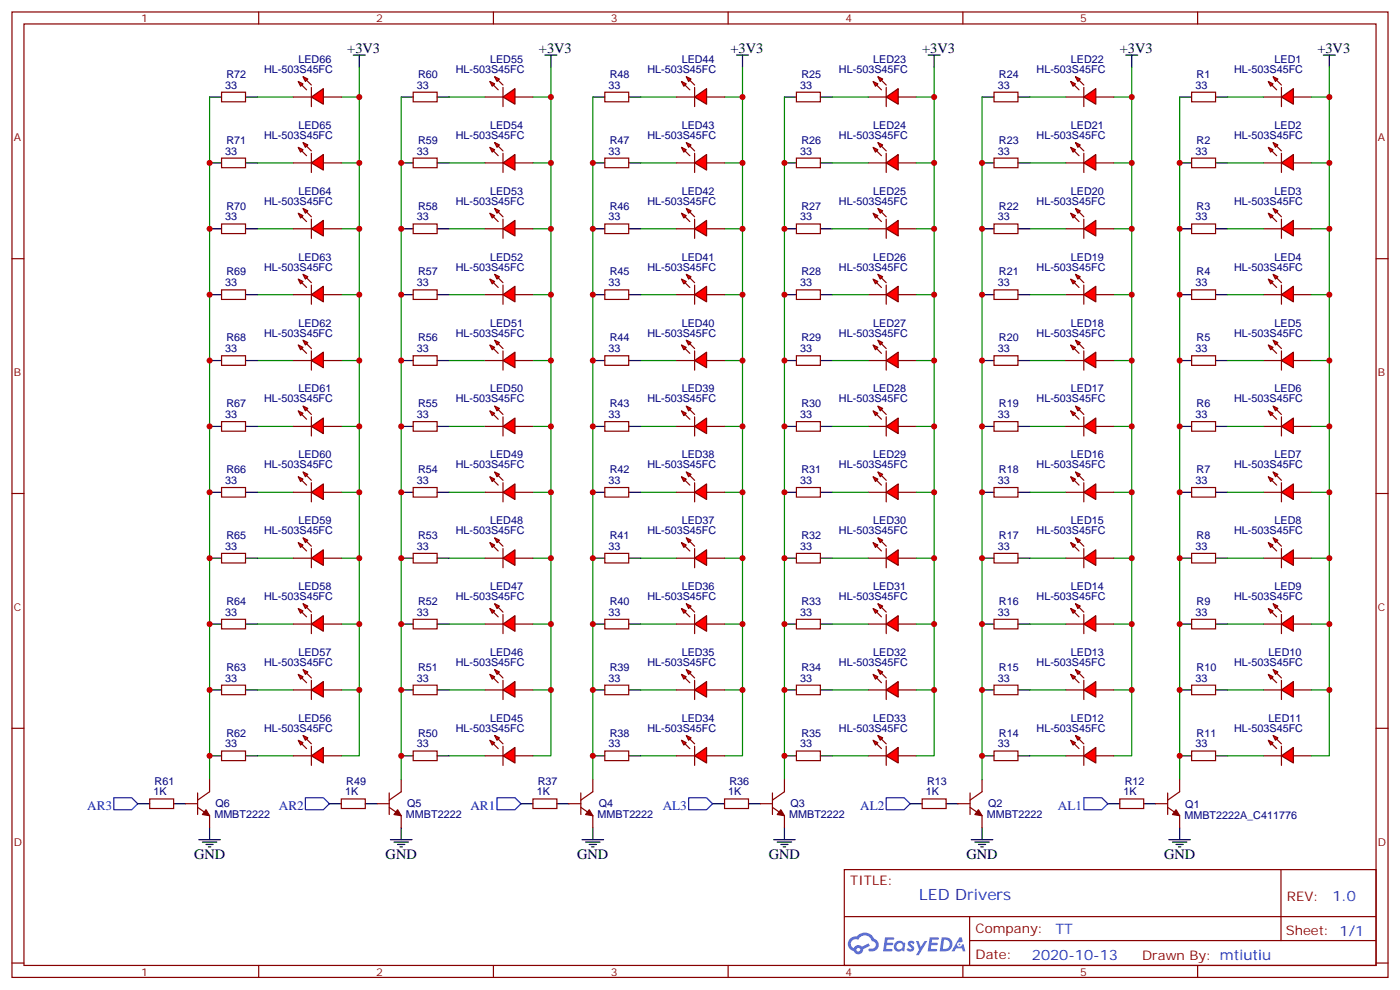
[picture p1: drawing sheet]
<svg xmlns="http://www.w3.org/2000/svg" width="412mm" height="292mm" viewBox="0 0 412 292" stroke-linecap="round" stroke-linejoin="round" font-family="sans-serif">
<defs><g id="words">
<text font-size="4.6" fill="#00f" x="270.8" y="265.1">LED Drivers</text>
<g font-size="4.2">
<text x="102.3" y="15.5">+3V3</text>
<text x="158.7" y="15.5">+3V3</text>
<text x="215.2" y="15.5">+3V3</text>
<text x="271.6" y="15.5">+3V3</text>
<text x="329.8" y="15.5">+3V3</text>
<text x="388.1" y="15.5">+3V3</text>
<text x="57.1" y="252.9">GND</text>
<text x="113.6" y="252.9">GND</text>
<text x="170" y="252.9">GND</text>
<text x="226.5" y="252.9">GND</text>
<text x="284.7" y="252.9">GND</text>
<text x="342.9" y="252.9">GND</text>
</g>
<g font-size="4.2" fill="#00f">
<text x="392.5" y="265.4">1.0</text>
<text x="310.9" y="274.9">TT</text>
<text x="304" y="282.7">2020-10-13</text>
</g>
<g font-size="3.9" fill="#00f">
<text x="25.7" y="238.5">AR3</text>
<text x="82.1" y="238.5">AR2</text>
<text x="138.6" y="238.5">AR1</text>
<text x="195.2" y="238.5">AL3</text>
<text x="253.4" y="238.5">AL2</text>
<text x="311.6" y="238.5">AL1</text>
</g>
<g font-size="3.9" fill="#800">
<text x="250.5" y="260.7">TITLE:</text>
<text x="379.1" y="265.4">REV:</text>
<text x="287.4" y="274.9">Company:</text>
<text x="378.7" y="275.5">Sheet: 1/1</text>
<text x="287.4" y="282.6">Date:</text>
<text x="336.4" y="282.7">Drawn By: mtiutiu</text>
</g>
<g font-size="3.2" fill="#800">
<text x="41.6" y="6.5">1</text>
<text x="110.8" y="6.5">2</text>
<text x="179.9" y="6.5">3</text>
<text x="249.1" y="6.5">4</text>
<text x="318.2" y="6.5">5</text>
<text x="4.1" y="41.6">A</text>
<text x="405.9" y="41.6">A</text>
<text x="4.1" y="110.8">B</text>
<text x="405.9" y="110.8">B</text>
<text x="4.1" y="179.9">C</text>
<text x="405.9" y="179.9">C</text>
<text x="4.1" y="249.1">D</text>
<text x="405.9" y="249.1">D</text>
<text x="41.6" y="287.3">1</text>
<text x="110.8" y="287.3">2</text>
<text x="179.9" y="287.3">3</text>
<text x="249.1" y="287.3">4</text>
<text x="318.2" y="287.3">5</text>
</g>
<g font-size="3.2" fill="#000080">
<text x="66.7" y="22.9">R72</text>
<text x="77.8" y="21.5">HL-503S45FC</text>
<text x="87.9" y="18.6">LED66</text>
<text x="123.2" y="22.9">R60</text>
<text x="134.3" y="21.5">HL-503S45FC</text>
<text x="144.4" y="18.6">LED55</text>
<text x="179.6" y="22.9">R48</text>
<text x="190.7" y="21.5">HL-503S45FC</text>
<text x="200.8" y="18.6">LED44</text>
<text x="236.1" y="22.9">R25</text>
<text x="247.1" y="21.5">HL-503S45FC</text>
<text x="257.3" y="18.6">LED23</text>
<text x="294.3" y="22.9">R24</text>
<text x="305.4" y="21.5">HL-503S45FC</text>
<text x="315.5" y="18.6">LED22</text>
<text x="352.5" y="22.9">R1</text>
<text x="363.6" y="21.5">HL-503S45FC</text>
<text x="375.4" y="18.6">LED1</text>
<text x="66.4" y="26.1">33</text>
<text x="122.8" y="26.1">33</text>
<text x="179.3" y="26.1">33</text>
<text x="235.7" y="26.1">33</text>
<text x="293.9" y="26.1">33</text>
<text x="352.1" y="26.1">33</text>
<text x="77.8" y="40.9">HL-503S45FC</text>
<text x="87.9" y="38">LED65</text>
<text x="134.3" y="40.9">HL-503S45FC</text>
<text x="144.4" y="38">LED54</text>
<text x="190.7" y="40.9">HL-503S45FC</text>
<text x="200.8" y="38">LED43</text>
<text x="247.1" y="40.9">HL-503S45FC</text>
<text x="257.3" y="38">LED24</text>
<text x="305.4" y="40.9">HL-503S45FC</text>
<text x="315.5" y="38">LED21</text>
<text x="363.6" y="40.9">HL-503S45FC</text>
<text x="375.4" y="38">LED2</text>
<text x="66.4" y="45.5">33</text>
<text x="66.7" y="42.3">R71</text>
<text x="122.8" y="45.5">33</text>
<text x="123.2" y="42.3">R59</text>
<text x="179.3" y="45.5">33</text>
<text x="179.6" y="42.3">R47</text>
<text x="235.7" y="45.5">33</text>
<text x="236.1" y="42.3">R26</text>
<text x="293.9" y="45.5">33</text>
<text x="294.3" y="42.3">R23</text>
<text x="352.1" y="45.5">33</text>
<text x="352.5" y="42.3">R2</text>
<text x="87.9" y="57.4">LED64</text>
<text x="144.4" y="57.4">LED53</text>
<text x="200.8" y="57.4">LED42</text>
<text x="257.3" y="57.4">LED25</text>
<text x="315.5" y="57.4">LED20</text>
<text x="375.4" y="57.4">LED3</text>
<text x="66.4" y="64.9">33</text>
<text x="66.7" y="61.7">R70</text>
<text x="77.8" y="60.3">HL-503S45FC</text>
<text x="122.8" y="64.9">33</text>
<text x="123.2" y="61.7">R58</text>
<text x="134.3" y="60.3">HL-503S45FC</text>
<text x="179.3" y="64.9">33</text>
<text x="179.6" y="61.7">R46</text>
<text x="190.7" y="60.3">HL-503S45FC</text>
<text x="235.7" y="64.9">33</text>
<text x="236.1" y="61.7">R27</text>
<text x="247.1" y="60.3">HL-503S45FC</text>
<text x="293.9" y="64.9">33</text>
<text x="294.3" y="61.7">R22</text>
<text x="305.4" y="60.3">HL-503S45FC</text>
<text x="352.1" y="64.9">33</text>
<text x="352.5" y="61.7">R3</text>
<text x="363.6" y="60.3">HL-503S45FC</text>
<text x="87.9" y="76.8">LED63</text>
<text x="144.4" y="76.8">LED52</text>
<text x="200.8" y="76.8">LED41</text>
<text x="257.3" y="76.8">LED26</text>
<text x="315.5" y="76.8">LED19</text>
<text x="375.4" y="76.8">LED4</text>
<text x="66.7" y="81.1">R69</text>
<text x="77.8" y="79.7">HL-503S45FC</text>
<text x="123.2" y="81.1">R57</text>
<text x="134.3" y="79.7">HL-503S45FC</text>
<text x="179.6" y="81.1">R45</text>
<text x="190.7" y="79.7">HL-503S45FC</text>
<text x="236.1" y="81.1">R28</text>
<text x="247.1" y="79.7">HL-503S45FC</text>
<text x="294.3" y="81.1">R21</text>
<text x="305.4" y="79.7">HL-503S45FC</text>
<text x="352.5" y="81.1">R4</text>
<text x="363.6" y="79.7">HL-503S45FC</text>
<text x="66.4" y="84.3">33</text>
<text x="122.8" y="84.3">33</text>
<text x="179.3" y="84.3">33</text>
<text x="235.7" y="84.3">33</text>
<text x="293.9" y="84.3">33</text>
<text x="352.1" y="84.3">33</text>
<text x="66.7" y="100.5">R68</text>
<text x="77.8" y="99.1">HL-503S45FC</text>
<text x="87.9" y="96.2">LED62</text>
<text x="123.2" y="100.5">R56</text>
<text x="134.3" y="99.1">HL-503S45FC</text>
<text x="144.4" y="96.2">LED51</text>
<text x="179.6" y="100.5">R44</text>
<text x="190.7" y="99.1">HL-503S45FC</text>
<text x="200.8" y="96.2">LED40</text>
<text x="236.1" y="100.5">R29</text>
<text x="247.1" y="99.1">HL-503S45FC</text>
<text x="257.3" y="96.2">LED27</text>
<text x="294.3" y="100.5">R20</text>
<text x="305.4" y="99.1">HL-503S45FC</text>
<text x="315.5" y="96.2">LED18</text>
<text x="352.5" y="100.5">R5</text>
<text x="363.6" y="99.1">HL-503S45FC</text>
<text x="375.4" y="96.2">LED5</text>
<text x="66.4" y="103.7">33</text>
<text x="122.8" y="103.7">33</text>
<text x="179.3" y="103.7">33</text>
<text x="235.7" y="103.7">33</text>
<text x="293.9" y="103.7">33</text>
<text x="352.1" y="103.7">33</text>
<text x="66.7" y="119.9">R67</text>
<text x="77.8" y="118.5">HL-503S45FC</text>
<text x="87.9" y="115.6">LED61</text>
<text x="123.2" y="119.9">R55</text>
<text x="134.3" y="118.5">HL-503S45FC</text>
<text x="144.4" y="115.6">LED50</text>
<text x="179.6" y="119.9">R43</text>
<text x="190.7" y="118.5">HL-503S45FC</text>
<text x="200.8" y="115.6">LED39</text>
<text x="236.1" y="119.9">R30</text>
<text x="247.1" y="118.5">HL-503S45FC</text>
<text x="257.3" y="115.6">LED28</text>
<text x="294.3" y="119.9">R19</text>
<text x="305.4" y="118.5">HL-503S45FC</text>
<text x="315.5" y="115.6">LED17</text>
<text x="352.5" y="119.9">R6</text>
<text x="363.6" y="118.5">HL-503S45FC</text>
<text x="375.4" y="115.6">LED6</text>
<text x="66.4" y="123.1">33</text>
<text x="122.8" y="123.1">33</text>
<text x="179.3" y="123.1">33</text>
<text x="235.7" y="123.1">33</text>
<text x="293.9" y="123.1">33</text>
<text x="352.1" y="123.1">33</text>
<text x="77.8" y="137.9">HL-503S45FC</text>
<text x="87.9" y="135">LED60</text>
<text x="134.3" y="137.9">HL-503S45FC</text>
<text x="144.4" y="135">LED49</text>
<text x="190.7" y="137.9">HL-503S45FC</text>
<text x="200.8" y="135">LED38</text>
<text x="247.1" y="137.9">HL-503S45FC</text>
<text x="257.3" y="135">LED29</text>
<text x="305.4" y="137.9">HL-503S45FC</text>
<text x="315.5" y="135">LED16</text>
<text x="363.6" y="137.9">HL-503S45FC</text>
<text x="375.4" y="135">LED7</text>
<text x="66.4" y="142.5">33</text>
<text x="66.7" y="139.3">R66</text>
<text x="122.8" y="142.5">33</text>
<text x="123.2" y="139.3">R54</text>
<text x="179.3" y="142.5">33</text>
<text x="179.6" y="139.3">R42</text>
<text x="235.7" y="142.5">33</text>
<text x="236.1" y="139.3">R31</text>
<text x="293.9" y="142.5">33</text>
<text x="294.3" y="139.3">R18</text>
<text x="352.1" y="142.5">33</text>
<text x="352.5" y="139.3">R7</text>
<text x="87.9" y="154.4">LED59</text>
<text x="144.4" y="154.4">LED48</text>
<text x="200.8" y="154.4">LED37</text>
<text x="257.3" y="154.4">LED30</text>
<text x="315.5" y="154.4">LED15</text>
<text x="375.4" y="154.4">LED8</text>
<text x="66.4" y="161.9">33</text>
<text x="66.7" y="158.8">R65</text>
<text x="77.8" y="157.3">HL-503S45FC</text>
<text x="122.8" y="161.9">33</text>
<text x="123.2" y="158.8">R53</text>
<text x="134.3" y="157.3">HL-503S45FC</text>
<text x="179.3" y="161.9">33</text>
<text x="179.6" y="158.8">R41</text>
<text x="190.7" y="157.3">HL-503S45FC</text>
<text x="235.7" y="161.9">33</text>
<text x="236.1" y="158.8">R32</text>
<text x="247.1" y="157.3">HL-503S45FC</text>
<text x="293.9" y="161.9">33</text>
<text x="294.3" y="158.8">R17</text>
<text x="305.4" y="157.3">HL-503S45FC</text>
<text x="352.1" y="161.9">33</text>
<text x="352.5" y="158.8">R8</text>
<text x="363.6" y="157.3">HL-503S45FC</text>
<text x="87.9" y="173.8">LED58</text>
<text x="144.4" y="173.8">LED47</text>
<text x="200.8" y="173.8">LED36</text>
<text x="257.3" y="173.8">LED31</text>
<text x="315.5" y="173.8">LED14</text>
<text x="375.4" y="173.8">LED9</text>
<text x="66.7" y="178.2">R64</text>
<text x="77.8" y="176.7">HL-503S45FC</text>
<text x="123.2" y="178.2">R52</text>
<text x="134.3" y="176.7">HL-503S45FC</text>
<text x="179.6" y="178.2">R40</text>
<text x="190.7" y="176.7">HL-503S45FC</text>
<text x="236.1" y="178.2">R33</text>
<text x="247.1" y="176.7">HL-503S45FC</text>
<text x="294.3" y="178.2">R16</text>
<text x="305.4" y="176.7">HL-503S45FC</text>
<text x="352.5" y="178.2">R9</text>
<text x="363.6" y="176.7">HL-503S45FC</text>
<text x="66.4" y="181.3">33</text>
<text x="122.8" y="181.3">33</text>
<text x="179.3" y="181.3">33</text>
<text x="235.7" y="181.3">33</text>
<text x="293.9" y="181.3">33</text>
<text x="352.1" y="181.3">33</text>
<text x="66.7" y="197.6">R63</text>
<text x="77.8" y="196.1">HL-503S45FC</text>
<text x="87.9" y="193.2">LED57</text>
<text x="123.2" y="197.6">R51</text>
<text x="134.3" y="196.1">HL-503S45FC</text>
<text x="144.4" y="193.2">LED46</text>
<text x="179.6" y="197.6">R39</text>
<text x="190.7" y="196.1">HL-503S45FC</text>
<text x="200.8" y="193.2">LED35</text>
<text x="236.1" y="197.6">R34</text>
<text x="247.1" y="196.1">HL-503S45FC</text>
<text x="257.3" y="193.2">LED32</text>
<text x="294.3" y="197.6">R15</text>
<text x="305.4" y="196.1">HL-503S45FC</text>
<text x="315.5" y="193.2">LED13</text>
<text x="352.5" y="197.6">R10</text>
<text x="363.6" y="196.1">HL-503S45FC</text>
<text x="373.7" y="193.2">LED10</text>
<text x="66.4" y="200.7">33</text>
<text x="122.8" y="200.7">33</text>
<text x="179.3" y="200.7">33</text>
<text x="235.7" y="200.7">33</text>
<text x="293.9" y="200.7">33</text>
<text x="352.1" y="200.7">33</text>
<text x="77.8" y="215.5">HL-503S45FC</text>
<text x="87.9" y="212.6">LED56</text>
<text x="134.3" y="215.5">HL-503S45FC</text>
<text x="144.4" y="212.6">LED45</text>
<text x="190.7" y="215.5">HL-503S45FC</text>
<text x="200.8" y="212.6">LED34</text>
<text x="247.1" y="215.5">HL-503S45FC</text>
<text x="257.3" y="212.6">LED33</text>
<text x="305.4" y="215.5">HL-503S45FC</text>
<text x="315.5" y="212.6">LED12</text>
<text x="363.6" y="215.5">HL-503S45FC</text>
<text x="373.7" y="212.6">LED11</text>
<text x="66.4" y="220.1">33</text>
<text x="66.7" y="217">R62</text>
<text x="122.8" y="220.1">33</text>
<text x="123.2" y="217">R50</text>
<text x="179.3" y="220.1">33</text>
<text x="179.6" y="217">R38</text>
<text x="235.7" y="220.1">33</text>
<text x="236.1" y="217">R35</text>
<text x="293.9" y="220.1">33</text>
<text x="294.3" y="217">R14</text>
<text x="352.1" y="220.1">33</text>
<text x="352.5" y="217">R11</text>
<text x="45.6" y="231.1">R61</text>
<text x="102" y="231.1">R49</text>
<text x="158.4" y="231.1">R37</text>
<text x="214.9" y="231.1">R36</text>
<text x="273.1" y="231.1">R13</text>
<text x="331.3" y="231.1">R12</text>
<text x="45.2" y="234.2">1K</text>
<text x="63.5" y="237.8">Q6</text>
<text x="101.6" y="234.2">1K</text>
<text x="119.9" y="237.8">Q5</text>
<text x="158.1" y="234.2">1K</text>
<text x="176.4" y="237.8">Q4</text>
<text x="214.5" y="234.2">1K</text>
<text x="232.8" y="237.8">Q3</text>
<text x="272.7" y="234.2">1K</text>
<text x="291" y="237.8">Q2</text>
<text x="331" y="234.2">1K</text>
<text x="349.2" y="237.9">Q1</text>
<text x="63.1" y="240.9">MMBT2222</text>
<text x="119.6" y="240.9">MMBT2222</text>
<text x="176" y="240.9">MMBT2222</text>
<text x="232.5" y="240.9">MMBT2222</text>
<text x="290.7" y="240.9">MMBT2222</text>
<text x="348.9" y="241.1">MMBT2222A_C411776</text>
</g>
</g></defs>
<g fill="none" stroke="#870000" stroke-width=".35">
<path d="M3.5 3.5h405.4v284.4h-405.4zM7.1 7.1h398.2v277.2h-398.2zM76.2 3.5v3.6M145.3 3.5v3.6M214.5 3.5v3.6M283.6 3.5v3.6M352.8 3.5v3.6M3.5 76.2h3.6M405.3 76.2h3.6M3.5 145.3h3.6M405.3 145.3h3.6M3.5 214.5h3.6"/>
<path d="M405.3 214.5h3.6M248.7 256.1h156.6v28.2h-156.6zM377.3 256.1v20.9M248.7 270h156.5M285.6 277h119.6M285.6 270v14.1M3.5 283.6h3.6M76.2 284.3v3.6M145.3 284.3v3.6M214.5 284.3v3.6M283.6 284.3v3.6M352.8 284.3v3.6"/>
<path d="M405.3 283.6h3.6"/>
</g>
<g fill="#5487ff">
<path d="M267.7 277.3a1.22 1.22 0 0 1 1.7 .3l-.4 .5a.47 .47 0 0 0-.3-.4 .47 .47 0 0 0-.5 .2l.1 .3a1.14 1.14 0 0 1 .8 1.7 1.14 1.14 0 0 1-1.9 0l-.2-.2 .5-.5 .7 .4a.29 .29 0 0 0 .3-.3 .29 .29 0 0 0-.2-.3 1.04 1.04 0 0 1-.6-1.7z"/>
<path d="M260.7 276h2.4l.3 .2-.2 .5-1.8 .1-.1 .8h1.5l.3 .4-.3 .4h-1.6l-.2 1.1h1.7l.2 .3-.2 .3-2.6 .1z"/>
<path d="M273.8 276h2.4l.3 .2-.1 .5-1.8 .1-.2 .8h1.6l.3 .4-.4 .4h-1.6l-.1 1.1h1.7l.2 .3-.2 .3-2.6 .1z"/>
<path d="M282.6 276.1h.7l.3 1.2-.6 .3a.69 .69 0 0 0-1 .3 .69 .69 0 0 0 .4 1 .69 .69 0 0 0 .9-.7l.5-.2 .6 2.2h-.8l-.2-.9h-1.8l-.5 .9h-.8z"/>
<path d="M269.8 277.1h.8l.6 1.8 1.1-1.8h.9l-2.6 4.2h-.8l.9-1.5z"/>
<path d="M277.4 276.1l-.6 4.1h1.3a2.11 2.11 0 0 0 2.5-2.1 2.11 2.11 0 0 0-2.5-2zM278.1 276.8a1.39 1.39 0 0 1 1.7 1.4 1.39 1.39 0 0 1-1.8 1.3h-.3z"/>
<path d="M263.7 277.7a1.54 1.54 0 0 0-.1 2.1 1.54 1.54 0 0 0 2.2 .2l.6 .2 .3-2.3-.2-.2-.4-.1a1.49 1.49 0 0 0-2.4 .1zM264 278.7a.94 .94 0 0 1 1.8 0 .94 .94 0 0 1-1.8 0z"/>
<path d="M250.4 276.4a2.18 2.18 0 0 0 1.1 3.7 1.44 1.44 0 0 0 1.6 1 1.44 1.44 0 0 0 1.2-1.5l2-1-.5-.8-1.9 1a1.47 1.47 0 0 0-2.4 .4 1.39 1.39 0 0 1-.7-1.9 1.39 1.39 0 0 1 2-.5 2.12 2.12 0 0 1 2.2-1.3 2.12 2.12 0 0 1 1.9 1.7 1.14 1.14 0 0 1 1.1 1.4 1.14 1.14 0 0 1-1.7 .8 .43 .43 0 0 0-.5 .3 .43 .43 0 0 0 .4 .5 1.98 1.98 0 0 0 2.5-1.2 1.98 1.98 0 0 0-1.2-2.5 3.1 3.1 0 0 0-5.3-.7l-.9 .1zM252.3 279.7a.55 .55 0 0 1 1.1 0 .55 .55 0 0 1-1.1 0z"/>
<circle cx="282.6" cy="278.1" r=".26"/>
</g>
<path d="M372.2 28.6h5.3M381 28.6h5.3" fill="none" stroke="#870000" stroke-width=".35"/>
<g fill="#f00" stroke="#870000" stroke-width=".35">
<path d="M373.6 24l1.4 .7-.7 .7z"/>
<path d="M375 22.6l1.4 .7-.7 .7z"/>
</g>
<g fill="#870000" stroke="#870000" stroke-width=".35">
<path d="M374.6 25l1.5 1.5z"/>
<path d="M376.1 23.6l1.4 1.4z"/>
</g>
<g fill="#f00" stroke="#870000" stroke-width=".35">
<path d="M377.5 25.8v5.6z"/>
<path d="M377.5 28.6l3.5-2.5v4.6z"/>
</g>
<path d="M372.2 48h5.3M381 48h5.3" fill="none" stroke="#870000" stroke-width=".35"/>
<g fill="#f00" stroke="#870000" stroke-width=".35">
<path d="M373.6 43.4l1.4 .7-.7 .7z"/>
<path d="M375 42l1.4 .7-.7 .7z"/>
</g>
<g fill="#870000" stroke="#870000" stroke-width=".35">
<path d="M374.6 44.5l1.5 1.4z"/>
<path d="M376.1 43l1.4 1.5z"/>
</g>
<g fill="#f00" stroke="#870000" stroke-width=".35">
<path d="M377.5 45.2v5.6z"/>
<path d="M377.5 48l3.5-2.5v4.6z"/>
</g>
<path d="M372.2 67.4h5.3M381 67.4h5.3" fill="none" stroke="#870000" stroke-width=".35"/>
<g fill="#f00" stroke="#870000" stroke-width=".35">
<path d="M373.6 62.8l1.4 .7-.7 .7z"/>
<path d="M375 61.4l1.4 .7-.7 .7z"/>
</g>
<g fill="#870000" stroke="#870000" stroke-width=".35">
<path d="M374.6 63.9l1.5 1.4z"/>
<path d="M376.1 62.4l1.4 1.5z"/>
</g>
<g fill="#f00" stroke="#870000" stroke-width=".35">
<path d="M377.5 64.6v5.6z"/>
<path d="M377.5 67.4l3.5-2.5v4.6z"/>
</g>
<path d="M372.2 86.8h5.3M381 86.8h5.3" fill="none" stroke="#870000" stroke-width=".35"/>
<g fill="#f00" stroke="#870000" stroke-width=".35">
<path d="M373.6 82.2l1.4 .7-.7 .7z"/>
<path d="M375 80.8l1.4 .7-.7 .7z"/>
</g>
<g fill="#870000" stroke="#870000" stroke-width=".35">
<path d="M374.6 83.3l1.5 1.4z"/>
<path d="M376.1 81.8l1.4 1.5z"/>
</g>
<g fill="#f00" stroke="#870000" stroke-width=".35">
<path d="M377.5 84v5.6z"/>
<path d="M377.5 86.8l3.5-2.5v4.6z"/>
</g>
<path d="M372.2 106.2h5.3M381 106.2h5.3" fill="none" stroke="#870000" stroke-width=".35"/>
<g fill="#f00" stroke="#870000" stroke-width=".35">
<path d="M373.6 101.6l1.4 .7-.7 .7z"/>
<path d="M375 100.2l1.4 .7-.7 .7z"/>
</g>
<g fill="#870000" stroke="#870000" stroke-width=".35">
<path d="M374.6 102.7l1.5 1.4z"/>
<path d="M376.1 101.2l1.4 1.5z"/>
</g>
<g fill="#f00" stroke="#870000" stroke-width=".35">
<path d="M377.5 103.4v5.6z"/>
<path d="M377.5 106.2l3.5-2.5v4.6z"/>
</g>
<path d="M372.2 125.6h5.3M381 125.6h5.3" fill="none" stroke="#870000" stroke-width=".35"/>
<g fill="#f00" stroke="#870000" stroke-width=".35">
<path d="M373.6 121l1.4 .7-.7 .7z"/>
<path d="M375 119.6l1.4 .7-.7 .7z"/>
</g>
<g fill="#870000" stroke="#870000" stroke-width=".35">
<path d="M374.6 122.1l1.5 1.4z"/>
<path d="M376.1 120.7l1.4 1.4z"/>
</g>
<g fill="#f00" stroke="#870000" stroke-width=".35">
<path d="M377.5 122.8v5.6z"/>
<path d="M377.5 125.6l3.5-2.5v4.6z"/>
</g>
<path d="M372.2 145h5.3M381 145h5.3" fill="none" stroke="#870000" stroke-width=".35"/>
<g fill="#f00" stroke="#870000" stroke-width=".35">
<path d="M373.6 140.4l1.4 .7-.7 .7z"/>
<path d="M375 139l1.4 .7-.7 .7z"/>
</g>
<g fill="#870000" stroke="#870000" stroke-width=".35">
<path d="M374.6 141.5l1.5 1.4z"/>
<path d="M376.1 140.1l1.4 1.4z"/>
</g>
<g fill="#f00" stroke="#870000" stroke-width=".35">
<path d="M377.5 142.2v5.6z"/>
<path d="M377.5 145l3.5-2.5v4.6z"/>
</g>
<path d="M372.2 164.4h5.3M381 164.4h5.3" fill="none" stroke="#870000" stroke-width=".35"/>
<g fill="#f00" stroke="#870000" stroke-width=".35">
<path d="M373.6 159.8l1.4 .7-.7 .7z"/>
<path d="M375 158.4l1.4 .7-.7 .7z"/>
</g>
<g fill="#870000" stroke="#870000" stroke-width=".35">
<path d="M374.6 160.9l1.5 1.4z"/>
<path d="M376.1 159.5l1.4 1.4z"/>
</g>
<g fill="#f00" stroke="#870000" stroke-width=".35">
<path d="M377.5 161.6v5.6z"/>
<path d="M377.5 164.4l3.5-2.5v4.6z"/>
</g>
<path d="M372.2 183.8h5.3M381 183.8h5.3" fill="none" stroke="#870000" stroke-width=".35"/>
<g fill="#f00" stroke="#870000" stroke-width=".35">
<path d="M373.6 179.2l1.4 .7-.7 .7z"/>
<path d="M375 177.8l1.4 .7-.7 .7z"/>
</g>
<g fill="#870000" stroke="#870000" stroke-width=".35">
<path d="M374.6 180.3l1.5 1.4z"/>
<path d="M376.1 178.9l1.4 1.4z"/>
</g>
<g fill="#f00" stroke="#870000" stroke-width=".35">
<path d="M377.5 181v5.6z"/>
<path d="M377.5 183.8l3.5-2.5v4.6z"/>
</g>
<path d="M372.2 203.2h5.3M381 203.2h5.3" fill="none" stroke="#870000" stroke-width=".35"/>
<g fill="#f00" stroke="#870000" stroke-width=".35">
<path d="M373.6 198.6l1.4 .7-.7 .7z"/>
<path d="M375 197.2l1.4 .7-.7 .7z"/>
</g>
<g fill="#870000" stroke="#870000" stroke-width=".35">
<path d="M374.6 199.7l1.5 1.4z"/>
<path d="M376.1 198.3l1.4 1.4z"/>
</g>
<g fill="#f00" stroke="#870000" stroke-width=".35">
<path d="M377.5 200.4v5.6z"/>
<path d="M377.5 203.2l3.5-2.5v4.6z"/>
</g>
<path d="M372.2 222.6h5.3M381 222.6h5.3" fill="none" stroke="#870000" stroke-width=".35"/>
<g fill="#f00" stroke="#870000" stroke-width=".35">
<path d="M373.6 218l1.4 .7-.7 .7z"/>
<path d="M375 216.6l1.4 .7-.7 .7z"/>
</g>
<g fill="#870000" stroke="#870000" stroke-width=".35">
<path d="M374.6 219.1l1.5 1.4z"/>
<path d="M376.1 217.7l1.4 1.4z"/>
</g>
<g fill="#f00" stroke="#870000" stroke-width=".35">
<path d="M377.5 219.8v5.6z"/>
<path d="M377.5 222.6l3.5-2.5v4.6z"/>
</g>
<g fill="none" stroke="#000" stroke-width=".35">
<path d="M389.8 16.2h3.5M391.6 16.2v3.6M289.3 28.6h3.5M299.9 28.6h3.5M347.5 28.6h3.5M358.1 28.6h3.5M289.3 48h3.5M299.9 48h3.5M347.5 48h3.5M358.1 48h3.5M289.3 67.4h3.5M299.9 67.4h3.5"/>
<path d="M347.5 67.4h3.5M358.1 67.4h3.5M289.3 86.8h3.5M299.9 86.8h3.5M347.5 86.8h3.5M358.1 86.8h3.5M289.3 106.2h3.5M299.9 106.2h3.5M347.5 106.2h3.5M358.1 106.2h3.5M289.3 125.6h3.5M299.9 125.6h3.5"/>
<path d="M347.5 125.6h3.5M358.1 125.6h3.5M289.3 145h3.5M299.9 145h3.5M347.5 145h3.5M358.1 145h3.5M289.3 164.4h3.5M299.9 164.4h3.5M347.5 164.4h3.5M358.1 164.4h3.5M289.3 183.8h3.5M299.9 183.8h3.5"/>
<path d="M347.5 183.8h3.5M358.1 183.8h3.5M289.3 203.2h3.5M299.9 203.2h3.5M347.5 203.2h3.5M358.1 203.2h3.5M268.1 236.7h3.5M278.7 236.7h3.5M289.3 222.6h3.5M299.9 222.6h3.5M326.3 236.7h3.5M336.9 236.7h3.5"/>
<path d="M347.5 222.6h3.5M358.1 222.6h3.5M344.3 247.3h6.4M345.4 248h4.2M346.4 248.7h2.1M347.1 249.4h.7M347.5 243.8v3.5"/>
</g>
<g fill="none" stroke="#870000" stroke-width=".35">
<path d="M292.8 27.2h7.1v2.8h-7.1zM351 27.2h7.1v2.8h-7.1zM292.8 46.6h7.1v2.8h-7.1zM351 46.6h7.1v2.8h-7.1zM292.8 66h7.1v2.8h-7.1zM351 66h7.1v2.8h-7.1zM292.8 85.4h7.1v2.8h-7.1zM351 85.4h7.1v2.8h-7.1zM292.8 104.8h7.1v2.8h-7.1zM351 104.8h7.1v2.8h-7.1zM292.8 124.2h7.1v2.8h-7.1zM351 124.2h7.1v2.8h-7.1z"/>
<path d="M292.8 143.6h7.1v2.8h-7.1zM351 143.6h7.1v2.8h-7.1zM292.8 163h7.1v2.8h-7.1zM351 163h7.1v2.8h-7.1zM292.8 182.4h7.1v2.8h-7.1zM351 182.4h7.1v2.8h-7.1zM292.8 201.8h7.1v2.8h-7.1zM351 201.8h7.1v2.8h-7.1zM271.6 235.3h7.1v2.8h-7.1zM292.8 221.2h7.1v2.8h-7.1zM314 222.6h5.3M322.8 222.6h5.3"/>
<path d="M329.8 235.3h7.1v2.8h-7.1zM351 221.2h7.1v2.8h-7.1z"/>
</g>
<g fill="none" stroke="#008700" stroke-width=".35">
<path d="M333.4 19.8v8.8M391.6 19.8v8.8M289.3 28.6v201.1M303.4 28.6h10.6M328.1 28.6h5.3v194h-5.3M347.5 28.6v201.1M361.6 28.6h10.6M386.3 28.6h5.3v194h-5.3M303.4 48h10.6M328.1 48h5.3M361.6 48h10.6M386.3 48h5.3"/>
<path d="M303.4 67.4h10.6M328.1 67.4h5.3M361.6 67.4h10.6M386.3 67.4h5.3M303.4 86.8h10.6M328.1 86.8h5.3M361.6 86.8h10.6M386.3 86.8h5.3M303.4 106.2h10.6M328.1 106.2h5.3M361.6 106.2h10.6M386.3 106.2h5.3"/>
<path d="M303.4 125.6h10.6M328.1 125.6h5.3M361.6 125.6h10.6M386.3 125.6h5.3M303.4 145h10.6M328.1 145h5.3M361.6 145h10.6M386.3 145h5.3M303.4 164.4h10.6M328.1 164.4h5.3M361.6 164.4h10.6M386.3 164.4h5.3"/>
<path d="M303.4 183.8h10.6M328.1 183.8h5.3M361.6 183.8h10.6M386.3 183.8h5.3M303.4 203.2h10.6M328.1 203.2h5.3M361.6 203.2h10.6M386.3 203.2h5.3M303.4 222.6h10.6M361.6 222.6h10.6"/>
</g>
<path d="M261.1 234.9h5.2l1.8 1.8-1.8 1.8h-5.2zM319.3 234.9h5.3l1.7 1.8-1.7 1.8h-5.3z" fill="none" stroke="#00f" stroke-width=".35"/>
<g fill="#f00" stroke="#870000" stroke-width=".35">
<path d="M315.4 218l1.4 .7-.7 .7z"/>
<path d="M316.8 216.6l1.4 .7-.7 .7z"/>
</g>
<g fill="#870000" stroke="#870000" stroke-width=".35">
<path d="M316.4 219.1l1.5 1.4z"/>
<path d="M317.9 217.7l1.4 1.4z"/>
</g>
<g fill="#f00" stroke="#870000" stroke-width=".35">
<path d="M319.3 219.8v5.6z"/>
<path d="M319.3 222.6l3.5-2.5v4.6z"/>
</g>
<path d="M314 203.2h5.3M322.8 203.2h5.3" fill="none" stroke="#870000" stroke-width=".35"/>
<g fill="#f00" stroke="#870000" stroke-width=".35">
<path d="M315.4 198.6l1.4 .7-.7 .7z"/>
<path d="M316.8 197.2l1.4 .7-.7 .7z"/>
</g>
<g fill="#870000" stroke="#870000" stroke-width=".35">
<path d="M316.4 199.7l1.5 1.4z"/>
<path d="M317.9 198.3l1.4 1.4z"/>
</g>
<g fill="#f00" stroke="#870000" stroke-width=".35">
<path d="M319.3 200.4v5.6z"/>
<path d="M319.3 203.2l3.5-2.5v4.6z"/>
</g>
<path d="M314 183.8h5.3M322.8 183.8h5.3" fill="none" stroke="#870000" stroke-width=".35"/>
<g fill="#f00" stroke="#870000" stroke-width=".35">
<path d="M315.4 179.2l1.4 .7-.7 .7z"/>
<path d="M316.8 177.8l1.4 .7-.7 .7z"/>
</g>
<g fill="#870000" stroke="#870000" stroke-width=".35">
<path d="M316.4 180.3l1.5 1.4z"/>
<path d="M317.9 178.9l1.4 1.4z"/>
</g>
<g fill="#f00" stroke="#870000" stroke-width=".35">
<path d="M319.3 181v5.6z"/>
<path d="M319.3 183.8l3.5-2.5v4.6z"/>
</g>
<path d="M314 164.4h5.3M322.8 164.4h5.3" fill="none" stroke="#870000" stroke-width=".35"/>
<g fill="#f00" stroke="#870000" stroke-width=".35">
<path d="M315.4 159.8l1.4 .7-.7 .7z"/>
<path d="M316.8 158.4l1.4 .7-.7 .7z"/>
</g>
<g fill="#870000" stroke="#870000" stroke-width=".35">
<path d="M316.4 160.9l1.5 1.4z"/>
<path d="M317.9 159.5l1.4 1.4z"/>
</g>
<g fill="#f00" stroke="#870000" stroke-width=".35">
<path d="M319.3 161.6v5.6z"/>
<path d="M319.3 164.4l3.5-2.5v4.6z"/>
</g>
<path d="M314 145h5.3M322.8 145h5.3" fill="none" stroke="#870000" stroke-width=".35"/>
<g fill="#f00" stroke="#870000" stroke-width=".35">
<path d="M315.4 140.4l1.4 .7-.7 .7z"/>
<path d="M316.8 139l1.4 .7-.7 .7z"/>
</g>
<g fill="#870000" stroke="#870000" stroke-width=".35">
<path d="M316.4 141.5l1.5 1.4z"/>
<path d="M317.9 140.1l1.4 1.4z"/>
</g>
<g fill="#f00" stroke="#870000" stroke-width=".35">
<path d="M319.3 142.2v5.6z"/>
<path d="M319.3 145l3.5-2.5v4.6z"/>
</g>
<path d="M314 125.6h5.3M322.8 125.6h5.3" fill="none" stroke="#870000" stroke-width=".35"/>
<g fill="#f00" stroke="#870000" stroke-width=".35">
<path d="M315.4 121l1.4 .7-.7 .7z"/>
<path d="M316.8 119.6l1.4 .7-.7 .7z"/>
</g>
<g fill="#870000" stroke="#870000" stroke-width=".35">
<path d="M316.4 122.1l1.5 1.4z"/>
<path d="M317.9 120.7l1.4 1.4z"/>
</g>
<g fill="#f00" stroke="#870000" stroke-width=".35">
<path d="M319.3 122.8v5.6z"/>
<path d="M319.3 125.6l3.5-2.5v4.6z"/>
</g>
<path d="M314 106.2h5.3M322.8 106.2h5.3" fill="none" stroke="#870000" stroke-width=".35"/>
<g fill="#f00" stroke="#870000" stroke-width=".35">
<path d="M315.4 101.6l1.4 .7-.7 .7z"/>
<path d="M316.8 100.2l1.4 .7-.7 .7z"/>
</g>
<g fill="#870000" stroke="#870000" stroke-width=".35">
<path d="M316.4 102.7l1.5 1.4z"/>
<path d="M317.9 101.2l1.4 1.5z"/>
</g>
<g fill="#f00" stroke="#870000" stroke-width=".35">
<path d="M319.3 103.4v5.6z"/>
<path d="M319.3 106.2l3.5-2.5v4.6z"/>
</g>
<path d="M314 86.8h5.3M322.8 86.8h5.3" fill="none" stroke="#870000" stroke-width=".35"/>
<g fill="#f00" stroke="#870000" stroke-width=".35">
<path d="M315.4 82.2l1.4 .7-.7 .7z"/>
<path d="M316.8 80.8l1.4 .7-.7 .7z"/>
</g>
<g fill="#870000" stroke="#870000" stroke-width=".35">
<path d="M316.4 83.3l1.5 1.4z"/>
<path d="M317.9 81.8l1.4 1.5z"/>
</g>
<g fill="#f00" stroke="#870000" stroke-width=".35">
<path d="M319.3 84v5.6z"/>
<path d="M319.3 86.8l3.5-2.5v4.6z"/>
</g>
<path d="M314 67.4h5.3M322.8 67.4h5.3" fill="none" stroke="#870000" stroke-width=".35"/>
<g fill="#f00" stroke="#870000" stroke-width=".35">
<path d="M315.4 62.8l1.4 .7-.7 .7z"/>
<path d="M316.8 61.4l1.4 .7-.7 .7z"/>
</g>
<g fill="#870000" stroke="#870000" stroke-width=".35">
<path d="M316.4 63.9l1.5 1.4z"/>
<path d="M317.9 62.4l1.4 1.5z"/>
</g>
<g fill="#f00" stroke="#870000" stroke-width=".35">
<path d="M319.3 64.6v5.6z"/>
<path d="M319.3 67.4l3.5-2.5v4.6z"/>
</g>
<path d="M314 48h5.3M322.8 48h5.3" fill="none" stroke="#870000" stroke-width=".35"/>
<g fill="#f00" stroke="#870000" stroke-width=".35">
<path d="M315.4 43.4l1.4 .7-.7 .7z"/>
<path d="M316.8 42l1.4 .7-.7 .7z"/>
</g>
<g fill="#870000" stroke="#870000" stroke-width=".35">
<path d="M316.4 44.5l1.5 1.4z"/>
<path d="M317.9 43l1.4 1.5z"/>
</g>
<g fill="#f00" stroke="#870000" stroke-width=".35">
<path d="M319.3 45.2v5.6z"/>
<path d="M319.3 48l3.5-2.5v4.6z"/>
</g>
<path d="M314 28.6h5.3M322.8 28.6h5.3" fill="none" stroke="#870000" stroke-width=".35"/>
<g fill="#f00" stroke="#870000" stroke-width=".35">
<path d="M315.4 24l1.4 .7-.7 .7z"/>
<path d="M316.8 22.6l1.4 .7-.7 .7z"/>
</g>
<g fill="#870000" stroke="#870000" stroke-width=".35">
<path d="M316.4 25l1.5 1.5z"/>
<path d="M317.9 23.6l1.4 1.4z"/>
</g>
<g fill="#f00" stroke="#870000" stroke-width=".35">
<path d="M319.3 25.8v5.6z"/>
<path d="M319.3 28.6l3.5-2.5v4.6z"/>
</g>
<path d="M331.6 16.2h3.5M333.4 16.2v3.6M286.1 247.3h6.4M287.2 248h4.2M288.2 248.7h2.1M288.9 249.4h.7M289.3 243.8v3.5" fill="none" stroke="#000" stroke-width=".35"/>
<path d="M255.8 28.6h5.3M264.6 28.6h5.3" fill="none" stroke="#870000" stroke-width=".35"/>
<g fill="#f00" stroke="#870000" stroke-width=".35">
<path d="M257.2 24l1.4 .7-.7 .7z"/>
<path d="M258.6 22.6l1.4 .7-.7 .7z"/>
</g>
<g fill="#870000" stroke="#870000" stroke-width=".35">
<path d="M258.2 25l1.4 1.5z"/>
<path d="M259.6 23.6l1.5 1.4z"/>
</g>
<g fill="#f00" stroke="#870000" stroke-width=".35">
<path d="M261.1 25.8v5.6z"/>
<path d="M261.1 28.6l3.5-2.5v4.6z"/>
</g>
<path d="M255.8 48h5.3M264.6 48h5.3" fill="none" stroke="#870000" stroke-width=".35"/>
<g fill="#f00" stroke="#870000" stroke-width=".35">
<path d="M257.2 43.4l1.4 .7-.7 .7z"/>
<path d="M258.6 42l1.4 .7-.7 .7z"/>
</g>
<g fill="#870000" stroke="#870000" stroke-width=".35">
<path d="M258.2 44.5l1.4 1.4z"/>
<path d="M259.6 43l1.5 1.5z"/>
</g>
<g fill="#f00" stroke="#870000" stroke-width=".35">
<path d="M261.1 45.2v5.6z"/>
<path d="M261.1 48l3.5-2.5v4.6z"/>
</g>
<path d="M255.8 67.4h5.3M264.6 67.4h5.3" fill="none" stroke="#870000" stroke-width=".35"/>
<g fill="#f00" stroke="#870000" stroke-width=".35">
<path d="M257.2 62.8l1.4 .7-.7 .7z"/>
<path d="M258.6 61.4l1.4 .7-.7 .7z"/>
</g>
<g fill="#870000" stroke="#870000" stroke-width=".35">
<path d="M258.2 63.9l1.4 1.4z"/>
<path d="M259.6 62.4l1.5 1.5z"/>
</g>
<g fill="#f00" stroke="#870000" stroke-width=".35">
<path d="M261.1 64.6v5.6z"/>
<path d="M261.1 67.4l3.5-2.5v4.6z"/>
</g>
<path d="M255.8 86.8h5.3M264.6 86.8h5.3" fill="none" stroke="#870000" stroke-width=".35"/>
<g fill="#f00" stroke="#870000" stroke-width=".35">
<path d="M257.2 82.2l1.4 .7-.7 .7z"/>
<path d="M258.6 80.8l1.4 .7-.7 .7z"/>
</g>
<g fill="#870000" stroke="#870000" stroke-width=".35">
<path d="M258.2 83.3l1.4 1.4z"/>
<path d="M259.6 81.8l1.5 1.5z"/>
</g>
<g fill="#f00" stroke="#870000" stroke-width=".35">
<path d="M261.1 84v5.6z"/>
<path d="M261.1 86.8l3.5-2.5v4.6z"/>
</g>
<path d="M255.8 106.2h5.3M264.6 106.2h5.3" fill="none" stroke="#870000" stroke-width=".35"/>
<g fill="#f00" stroke="#870000" stroke-width=".35">
<path d="M257.2 101.6l1.4 .7-.7 .7z"/>
<path d="M258.6 100.2l1.4 .7-.7 .7z"/>
</g>
<g fill="#870000" stroke="#870000" stroke-width=".35">
<path d="M258.2 102.7l1.4 1.4z"/>
<path d="M259.6 101.2l1.5 1.5z"/>
</g>
<g fill="#f00" stroke="#870000" stroke-width=".35">
<path d="M261.1 103.4v5.6z"/>
<path d="M261.1 106.2l3.5-2.5v4.6z"/>
</g>
<path d="M255.8 125.6h5.3M264.6 125.6h5.3" fill="none" stroke="#870000" stroke-width=".35"/>
<g fill="#f00" stroke="#870000" stroke-width=".35">
<path d="M257.2 121l1.4 .7-.7 .7z"/>
<path d="M258.6 119.6l1.4 .7-.7 .7z"/>
</g>
<g fill="#870000" stroke="#870000" stroke-width=".35">
<path d="M258.2 122.1l1.4 1.4z"/>
<path d="M259.6 120.7l1.5 1.4z"/>
</g>
<g fill="#f00" stroke="#870000" stroke-width=".35">
<path d="M261.1 122.8v5.6z"/>
<path d="M261.1 125.6l3.5-2.5v4.6z"/>
</g>
<path d="M255.8 145h5.3M264.6 145h5.3" fill="none" stroke="#870000" stroke-width=".35"/>
<g fill="#f00" stroke="#870000" stroke-width=".35">
<path d="M257.2 140.4l1.4 .7-.7 .7z"/>
<path d="M258.6 139l1.4 .7-.7 .7z"/>
</g>
<g fill="#870000" stroke="#870000" stroke-width=".35">
<path d="M258.2 141.5l1.4 1.4z"/>
<path d="M259.6 140.1l1.5 1.4z"/>
</g>
<g fill="#f00" stroke="#870000" stroke-width=".35">
<path d="M261.1 142.2v5.6z"/>
<path d="M261.1 145l3.5-2.5v4.6z"/>
</g>
<path d="M255.8 164.4h5.3M264.6 164.4h5.3" fill="none" stroke="#870000" stroke-width=".35"/>
<g fill="#f00" stroke="#870000" stroke-width=".35">
<path d="M257.2 159.8l1.4 .7-.7 .7z"/>
<path d="M258.6 158.4l1.4 .7-.7 .7z"/>
</g>
<g fill="#870000" stroke="#870000" stroke-width=".35">
<path d="M258.2 160.9l1.4 1.4z"/>
<path d="M259.6 159.5l1.5 1.4z"/>
</g>
<g fill="#f00" stroke="#870000" stroke-width=".35">
<path d="M261.1 161.6v5.6z"/>
<path d="M261.1 164.4l3.5-2.5v4.6z"/>
</g>
<path d="M255.8 183.8h5.3M264.6 183.8h5.3" fill="none" stroke="#870000" stroke-width=".35"/>
<g fill="#f00" stroke="#870000" stroke-width=".35">
<path d="M257.2 179.2l1.4 .7-.7 .7z"/>
<path d="M258.6 177.8l1.4 .7-.7 .7z"/>
</g>
<g fill="#870000" stroke="#870000" stroke-width=".35">
<path d="M258.2 180.3l1.4 1.4z"/>
<path d="M259.6 178.9l1.5 1.4z"/>
</g>
<g fill="#f00" stroke="#870000" stroke-width=".35">
<path d="M261.1 181v5.6z"/>
<path d="M261.1 183.8l3.5-2.5v4.6z"/>
</g>
<path d="M255.8 203.2h5.3M264.6 203.2h5.3" fill="none" stroke="#870000" stroke-width=".35"/>
<g fill="#f00" stroke="#870000" stroke-width=".35">
<path d="M257.2 198.6l1.4 .7-.7 .7z"/>
<path d="M258.6 197.2l1.4 .7-.7 .7z"/>
</g>
<g fill="#870000" stroke="#870000" stroke-width=".35">
<path d="M258.2 199.7l1.4 1.4z"/>
<path d="M259.6 198.3l1.5 1.4z"/>
</g>
<g fill="#f00" stroke="#870000" stroke-width=".35">
<path d="M261.1 200.4v5.6z"/>
<path d="M261.1 203.2l3.5-2.5v4.6z"/>
</g>
<path d="M255.8 222.6h5.3M264.6 222.6h5.3" fill="none" stroke="#870000" stroke-width=".35"/>
<g fill="#f00" stroke="#870000" stroke-width=".35">
<path d="M257.2 218l1.4 .7-.7 .7z"/>
<path d="M258.6 216.6l1.4 .7-.7 .7z"/>
</g>
<g fill="#870000" stroke="#870000" stroke-width=".35">
<path d="M258.2 219.1l1.4 1.4z"/>
<path d="M259.6 217.7l1.5 1.4z"/>
</g>
<g fill="#f00" stroke="#870000" stroke-width=".35">
<path d="M261.1 219.8v5.6z"/>
<path d="M261.1 222.6l3.5-2.5v4.6z"/>
</g>
<g fill="none" stroke="#000" stroke-width=".35">
<path d="M273.4 16.2h3.5M275.2 16.2v3.6M174.6 28.6h3.6M185.2 28.6h3.5M231.1 28.6h3.5M241.7 28.6h3.5M174.6 48h3.6M185.2 48h3.5M231.1 48h3.5M241.7 48h3.5M174.6 67.4h3.6M185.2 67.4h3.5"/>
<path d="M231.1 67.4h3.5M241.7 67.4h3.5M174.6 86.8h3.6M185.2 86.8h3.5M231.1 86.8h3.5M241.7 86.8h3.5M174.6 106.2h3.6M185.2 106.2h3.5M231.1 106.2h3.5M241.7 106.2h3.5M174.6 125.6h3.6M185.2 125.6h3.5"/>
<path d="M231.1 125.6h3.5M241.7 125.6h3.5M174.6 145h3.6M185.2 145h3.5M231.1 145h3.5M241.7 145h3.5M174.6 164.4h3.6M185.2 164.4h3.5M231.1 164.4h3.5M241.7 164.4h3.5M174.6 183.8h3.6M185.2 183.8h3.5"/>
<path d="M231.1 183.8h3.5M241.7 183.8h3.5M174.6 203.2h3.6M185.2 203.2h3.5M231.1 203.2h3.5M241.7 203.2h3.5M153.5 236.7h3.5M164 236.7h3.6M174.6 222.6h3.6M185.2 222.6h3.5M209.9 236.7h3.5M220.5 236.7h3.5"/>
<path d="M231.1 222.6h3.5M241.7 222.6h3.5M171.4 247.3h6.4M172.5 248h4.2M173.6 248.7h2.1M174.3 249.4h.7M174.6 243.8v3.5M227.9 247.3h6.3M229 248h4.2M230 248.7h2.1M230.7 249.4h.7M231.1 243.8v3.5"/>
</g>
<g fill="none" stroke="#870000" stroke-width=".35">
<path d="M178.2 27.2h7v2.8h-7zM234.6 27.2h7.1v2.8h-7.1zM178.2 46.6h7v2.8h-7zM234.6 46.6h7.1v2.8h-7.1zM178.2 66h7v2.8h-7zM234.6 66h7.1v2.8h-7.1zM178.2 85.4h7v2.8h-7zM234.6 85.4h7.1v2.8h-7.1zM178.2 104.8h7v2.8h-7zM234.6 104.8h7.1v2.8h-7.1zM178.2 124.2h7v2.8h-7zM234.6 124.2h7.1v2.8h-7.1z"/>
<path d="M178.2 143.6h7v2.8h-7zM234.6 143.6h7.1v2.8h-7.1zM178.2 163h7v2.8h-7zM234.6 163h7.1v2.8h-7.1zM178.2 182.4h7v2.8h-7zM234.6 182.4h7.1v2.8h-7.1zM178.2 201.8h7v2.8h-7zM234.6 201.8h7.1v2.8h-7.1zM157 235.3h7v2.8h-7zM178.2 221.2h7v2.8h-7zM199.3 222.6h5.3M208.1 222.6h5.3"/>
<path d="M213.4 235.3h7.1v2.8h-7.1zM234.6 221.2h7.1v2.8h-7.1z"/>
</g>
<g fill="none" stroke="#008700" stroke-width=".35">
<path d="M218.7 19.8v8.8M275.2 19.8v8.8M174.6 28.6v201.1M188.7 28.6h10.6M213.4 28.6h5.3v194h-5.3M231.1 28.6v201.1M245.2 28.6h10.6M269.9 28.6h5.3v194h-5.3M188.7 48h10.6M213.4 48h5.3M245.2 48h10.6M269.9 48h5.3"/>
<path d="M188.7 67.4h10.6M213.4 67.4h5.3M245.2 67.4h10.6M269.9 67.4h5.3M188.7 86.8h10.6M213.4 86.8h5.3M245.2 86.8h10.6M269.9 86.8h5.3M188.7 106.2h10.6M213.4 106.2h5.3M245.2 106.2h10.6M269.9 106.2h5.3"/>
<path d="M188.7 125.6h10.6M213.4 125.6h5.3M245.2 125.6h10.6M269.9 125.6h5.3M188.7 145h10.6M213.4 145h5.3M245.2 145h10.6M269.9 145h5.3M188.7 164.4h10.6M213.4 164.4h5.3M245.2 164.4h10.6M269.9 164.4h5.3"/>
<path d="M188.7 183.8h10.6M213.4 183.8h5.3M245.2 183.8h10.6M269.9 183.8h5.3M188.7 203.2h10.6M213.4 203.2h5.3M245.2 203.2h10.6M269.9 203.2h5.3M188.7 222.6h10.6M245.2 222.6h10.6"/>
</g>
<path d="M146.4 234.9h5.3l1.8 1.8-1.8 1.8h-5.3zM202.8 234.9h5.3l1.8 1.8-1.8 1.8h-5.3z" fill="none" stroke="#00f" stroke-width=".35"/>
<g fill="#f00" stroke="#870000" stroke-width=".35">
<path d="M200.7 218l1.4 .7-.7 .7z"/>
<path d="M202.1 216.6l1.5 .7-.8 .7z"/>
</g>
<g fill="#870000" stroke="#870000" stroke-width=".35">
<path d="M201.8 219.1l1.4 1.4z"/>
<path d="M203.2 217.7l1.4 1.4z"/>
</g>
<g fill="#f00" stroke="#870000" stroke-width=".35">
<path d="M204.6 219.8v5.6z"/>
<path d="M204.6 222.6l3.5-2.5v4.6z"/>
</g>
<path d="M199.3 203.2h5.3M208.1 203.2h5.3" fill="none" stroke="#870000" stroke-width=".35"/>
<g fill="#f00" stroke="#870000" stroke-width=".35">
<path d="M200.7 198.6l1.4 .7-.7 .7z"/>
<path d="M202.1 197.2l1.5 .7-.8 .7z"/>
</g>
<g fill="#870000" stroke="#870000" stroke-width=".35">
<path d="M201.8 199.7l1.4 1.4z"/>
<path d="M203.2 198.3l1.4 1.4z"/>
</g>
<g fill="#f00" stroke="#870000" stroke-width=".35">
<path d="M204.6 200.4v5.6z"/>
<path d="M204.6 203.2l3.5-2.5v4.6z"/>
</g>
<path d="M199.3 183.8h5.3M208.1 183.8h5.3" fill="none" stroke="#870000" stroke-width=".35"/>
<g fill="#f00" stroke="#870000" stroke-width=".35">
<path d="M200.7 179.2l1.4 .7-.7 .7z"/>
<path d="M202.1 177.8l1.5 .7-.8 .7z"/>
</g>
<g fill="#870000" stroke="#870000" stroke-width=".35">
<path d="M201.8 180.3l1.4 1.4z"/>
<path d="M203.2 178.9l1.4 1.4z"/>
</g>
<g fill="#f00" stroke="#870000" stroke-width=".35">
<path d="M204.6 181v5.6z"/>
<path d="M204.6 183.8l3.5-2.5v4.6z"/>
</g>
<path d="M199.3 164.4h5.3M208.1 164.4h5.3" fill="none" stroke="#870000" stroke-width=".35"/>
<g fill="#f00" stroke="#870000" stroke-width=".35">
<path d="M200.7 159.8l1.4 .7-.7 .7z"/>
<path d="M202.1 158.4l1.5 .7-.8 .7z"/>
</g>
<g fill="#870000" stroke="#870000" stroke-width=".35">
<path d="M201.8 160.9l1.4 1.4z"/>
<path d="M203.2 159.5l1.4 1.4z"/>
</g>
<g fill="#f00" stroke="#870000" stroke-width=".35">
<path d="M204.6 161.6v5.6z"/>
<path d="M204.6 164.4l3.5-2.5v4.6z"/>
</g>
<path d="M199.3 145h5.3M208.1 145h5.3" fill="none" stroke="#870000" stroke-width=".35"/>
<g fill="#f00" stroke="#870000" stroke-width=".35">
<path d="M200.7 140.4l1.4 .7-.7 .7z"/>
<path d="M202.1 139l1.5 .7-.8 .7z"/>
</g>
<g fill="#870000" stroke="#870000" stroke-width=".35">
<path d="M201.8 141.5l1.4 1.4z"/>
<path d="M203.2 140.1l1.4 1.4z"/>
</g>
<g fill="#f00" stroke="#870000" stroke-width=".35">
<path d="M204.6 142.2v5.6z"/>
<path d="M204.6 145l3.5-2.5v4.6z"/>
</g>
<path d="M199.3 125.6h5.3M208.1 125.6h5.3" fill="none" stroke="#870000" stroke-width=".35"/>
<g fill="#f00" stroke="#870000" stroke-width=".35">
<path d="M200.7 121l1.4 .7-.7 .7z"/>
<path d="M202.1 119.6l1.5 .7-.8 .7z"/>
</g>
<g fill="#870000" stroke="#870000" stroke-width=".35">
<path d="M201.8 122.1l1.4 1.4z"/>
<path d="M203.2 120.7l1.4 1.4z"/>
</g>
<g fill="#f00" stroke="#870000" stroke-width=".35">
<path d="M204.6 122.8v5.6z"/>
<path d="M204.6 125.6l3.5-2.5v4.6z"/>
</g>
<path d="M199.3 106.2h5.3M208.1 106.2h5.3" fill="none" stroke="#870000" stroke-width=".35"/>
<g fill="#f00" stroke="#870000" stroke-width=".35">
<path d="M200.7 101.6l1.4 .7-.7 .7z"/>
<path d="M202.1 100.2l1.5 .7-.8 .7z"/>
</g>
<g fill="#870000" stroke="#870000" stroke-width=".35">
<path d="M201.8 102.7l1.4 1.4z"/>
<path d="M203.2 101.2l1.4 1.5z"/>
</g>
<g fill="#f00" stroke="#870000" stroke-width=".35">
<path d="M204.6 103.4v5.6z"/>
<path d="M204.6 106.2l3.5-2.5v4.6z"/>
</g>
<path d="M199.3 86.8h5.3M208.1 86.8h5.3" fill="none" stroke="#870000" stroke-width=".35"/>
<g fill="#f00" stroke="#870000" stroke-width=".35">
<path d="M200.7 82.2l1.4 .7-.7 .7z"/>
<path d="M202.1 80.8l1.5 .7-.8 .7z"/>
</g>
<g fill="#870000" stroke="#870000" stroke-width=".35">
<path d="M201.8 83.3l1.4 1.4z"/>
<path d="M203.2 81.8l1.4 1.5z"/>
</g>
<g fill="#f00" stroke="#870000" stroke-width=".35">
<path d="M204.6 84v5.6z"/>
<path d="M204.6 86.8l3.5-2.5v4.6z"/>
</g>
<path d="M199.3 67.4h5.3M208.1 67.4h5.3" fill="none" stroke="#870000" stroke-width=".35"/>
<g fill="#f00" stroke="#870000" stroke-width=".35">
<path d="M200.7 62.8l1.4 .7-.7 .7z"/>
<path d="M202.1 61.4l1.5 .7-.8 .7z"/>
</g>
<g fill="#870000" stroke="#870000" stroke-width=".35">
<path d="M201.8 63.9l1.4 1.4z"/>
<path d="M203.2 62.4l1.4 1.5z"/>
</g>
<g fill="#f00" stroke="#870000" stroke-width=".35">
<path d="M204.6 64.6v5.6z"/>
<path d="M204.6 67.4l3.5-2.5v4.6z"/>
</g>
<path d="M199.3 48h5.3M208.1 48h5.3" fill="none" stroke="#870000" stroke-width=".35"/>
<g fill="#f00" stroke="#870000" stroke-width=".35">
<path d="M200.7 43.4l1.4 .7-.7 .7z"/>
<path d="M202.1 42l1.5 .7-.8 .7z"/>
</g>
<g fill="#870000" stroke="#870000" stroke-width=".35">
<path d="M201.8 44.5l1.4 1.4z"/>
<path d="M203.2 43l1.4 1.5z"/>
</g>
<g fill="#f00" stroke="#870000" stroke-width=".35">
<path d="M204.6 45.2v5.6z"/>
<path d="M204.6 48l3.5-2.5v4.6z"/>
</g>
<path d="M199.3 28.6h5.3M208.1 28.6h5.3" fill="none" stroke="#870000" stroke-width=".35"/>
<g fill="#f00" stroke="#870000" stroke-width=".35">
<path d="M200.7 24l1.4 .7-.7 .7z"/>
<path d="M202.1 22.6l1.5 .7-.8 .7z"/>
</g>
<g fill="#870000" stroke="#870000" stroke-width=".35">
<path d="M201.8 25l1.4 1.5z"/>
<path d="M203.2 23.6l1.4 1.4z"/>
</g>
<g fill="#f00" stroke="#870000" stroke-width=".35">
<path d="M204.6 25.8v5.6z"/>
<path d="M204.6 28.6l3.5-2.5v4.6z"/>
</g>
<g fill="none" stroke="#000" stroke-width=".35">
<path d="M217 16.2h3.5M218.7 16.2v3.6M118.2 28.6h3.5M128.8 28.6h3.5M118.2 48h3.5M128.8 48h3.5M118.2 67.4h3.5M128.8 67.4h3.5M118.2 86.8h3.5M128.8 86.8h3.5M118.2 106.2h3.5M128.8 106.2h3.5"/>
<path d="M118.2 125.6h3.5M128.8 125.6h3.5M118.2 145h3.5M128.8 145h3.5M118.2 164.4h3.5M128.8 164.4h3.5M118.2 183.8h3.5M128.8 183.8h3.5M118.2 203.2h3.5M128.8 203.2h3.5M97 236.7h3.5M107.6 236.7h3.5"/>
<path d="M118.2 222.6h3.5M128.8 222.6h3.5M115 247.3h6.4M116.1 248h4.2M117.1 248.7h2.1M117.8 249.4h.7M118.2 243.8v3.5"/>
</g>
<path d="M90 234.9h5.2l1.8 1.8-1.8 1.8h-5.2z" fill="none" stroke="#00f" stroke-width=".35"/>
<g fill="none" stroke="#870000" stroke-width=".35">
<path d="M121.7 27.2h7.1v2.8h-7.1zM121.7 46.6h7.1v2.8h-7.1zM121.7 66h7.1v2.8h-7.1zM121.7 85.4h7.1v2.8h-7.1zM121.7 104.8h7.1v2.8h-7.1zM121.7 124.2h7.1v2.8h-7.1zM121.7 143.6h7.1v2.8h-7.1zM121.7 163h7.1v2.8h-7.1zM121.7 182.4h7.1v2.8h-7.1zM121.7 201.8h7.1v2.8h-7.1zM100.5 235.3h7.1v2.8h-7.1zM121.7 221.2h7.1v2.8h-7.1z"/>
<path d="M142.9 222.6h5.3M151.7 222.6h5.3"/>
</g>
<g fill="none" stroke="#008700" stroke-width=".35">
<path d="M162.3 19.8v8.8M118.2 28.6v201.1M132.3 28.6h10.6M157 28.6h5.3v194h-5.3M132.3 48h10.6M157 48h5.3M132.3 67.4h10.6M157 67.4h5.3M132.3 86.8h10.6M157 86.8h5.3M132.3 106.2h10.6M157 106.2h5.3"/>
<path d="M132.3 125.6h10.6M157 125.6h5.3M132.3 145h10.6M157 145h5.3M132.3 164.4h10.6M157 164.4h5.3M132.3 183.8h10.6M157 183.8h5.3M132.3 203.2h10.6M157 203.2h5.3M132.3 222.6h10.6"/>
</g>
<g fill="#f00" stroke="#870000" stroke-width=".35">
<path d="M144.3 218l1.4 .7-.7 .7z"/>
<path d="M145.7 216.6l1.4 .7-.7 .7z"/>
</g>
<g fill="#870000" stroke="#870000" stroke-width=".35">
<path d="M145.3 219.1l1.5 1.4z"/>
<path d="M146.8 217.7l1.4 1.4z"/>
</g>
<g fill="#f00" stroke="#870000" stroke-width=".35">
<path d="M148.2 219.8v5.6z"/>
<path d="M148.2 222.6l3.5-2.5v4.6z"/>
</g>
<path d="M142.9 203.2h5.3M151.7 203.2h5.3" fill="none" stroke="#870000" stroke-width=".35"/>
<g fill="#f00" stroke="#870000" stroke-width=".35">
<path d="M144.3 198.6l1.4 .7-.7 .7z"/>
<path d="M145.7 197.2l1.4 .7-.7 .7z"/>
</g>
<g fill="#870000" stroke="#870000" stroke-width=".35">
<path d="M145.3 199.7l1.5 1.4z"/>
<path d="M146.8 198.3l1.4 1.4z"/>
</g>
<g fill="#f00" stroke="#870000" stroke-width=".35">
<path d="M148.2 200.4v5.6z"/>
<path d="M148.2 203.2l3.5-2.5v4.6z"/>
</g>
<path d="M142.9 183.8h5.3M151.7 183.8h5.3" fill="none" stroke="#870000" stroke-width=".35"/>
<g fill="#f00" stroke="#870000" stroke-width=".35">
<path d="M144.3 179.2l1.4 .7-.7 .7z"/>
<path d="M145.7 177.8l1.4 .7-.7 .7z"/>
</g>
<g fill="#870000" stroke="#870000" stroke-width=".35">
<path d="M145.3 180.3l1.5 1.4z"/>
<path d="M146.8 178.9l1.4 1.4z"/>
</g>
<g fill="#f00" stroke="#870000" stroke-width=".35">
<path d="M148.2 181v5.6z"/>
<path d="M148.2 183.8l3.5-2.5v4.6z"/>
</g>
<path d="M142.9 164.4h5.3M151.7 164.4h5.3" fill="none" stroke="#870000" stroke-width=".35"/>
<g fill="#f00" stroke="#870000" stroke-width=".35">
<path d="M144.3 159.8l1.4 .7-.7 .7z"/>
<path d="M145.7 158.4l1.4 .7-.7 .7z"/>
</g>
<g fill="#870000" stroke="#870000" stroke-width=".35">
<path d="M145.3 160.9l1.5 1.4z"/>
<path d="M146.8 159.5l1.4 1.4z"/>
</g>
<g fill="#f00" stroke="#870000" stroke-width=".35">
<path d="M148.2 161.6v5.6z"/>
<path d="M148.2 164.4l3.5-2.5v4.6z"/>
</g>
<path d="M142.9 145h5.3M151.7 145h5.3" fill="none" stroke="#870000" stroke-width=".35"/>
<g fill="#f00" stroke="#870000" stroke-width=".35">
<path d="M144.3 140.4l1.4 .7-.7 .7z"/>
<path d="M145.7 139l1.4 .7-.7 .7z"/>
</g>
<g fill="#870000" stroke="#870000" stroke-width=".35">
<path d="M145.3 141.5l1.5 1.4z"/>
<path d="M146.8 140.1l1.4 1.4z"/>
</g>
<g fill="#f00" stroke="#870000" stroke-width=".35">
<path d="M148.2 142.2v5.6z"/>
<path d="M148.2 145l3.5-2.5v4.6z"/>
</g>
<path d="M142.9 125.6h5.3M151.7 125.6h5.3" fill="none" stroke="#870000" stroke-width=".35"/>
<g fill="#f00" stroke="#870000" stroke-width=".35">
<path d="M144.3 121l1.4 .7-.7 .7z"/>
<path d="M145.7 119.6l1.4 .7-.7 .7z"/>
</g>
<g fill="#870000" stroke="#870000" stroke-width=".35">
<path d="M145.3 122.1l1.5 1.4z"/>
<path d="M146.8 120.7l1.4 1.4z"/>
</g>
<g fill="#f00" stroke="#870000" stroke-width=".35">
<path d="M148.2 122.8v5.6z"/>
<path d="M148.2 125.6l3.5-2.5v4.6z"/>
</g>
<path d="M142.9 106.2h5.3M151.7 106.2h5.3" fill="none" stroke="#870000" stroke-width=".35"/>
<g fill="#f00" stroke="#870000" stroke-width=".35">
<path d="M144.3 101.6l1.4 .7-.7 .7z"/>
<path d="M145.7 100.2l1.4 .7-.7 .7z"/>
</g>
<g fill="#870000" stroke="#870000" stroke-width=".35">
<path d="M145.3 102.7l1.5 1.4z"/>
<path d="M146.8 101.2l1.4 1.5z"/>
</g>
<g fill="#f00" stroke="#870000" stroke-width=".35">
<path d="M148.2 103.4v5.6z"/>
<path d="M148.2 106.2l3.5-2.5v4.6z"/>
</g>
<path d="M142.9 86.8h5.3M151.7 86.8h5.3" fill="none" stroke="#870000" stroke-width=".35"/>
<g fill="#f00" stroke="#870000" stroke-width=".35">
<path d="M144.3 82.2l1.4 .7-.7 .7z"/>
<path d="M145.7 80.8l1.4 .7-.7 .7z"/>
</g>
<g fill="#870000" stroke="#870000" stroke-width=".35">
<path d="M145.3 83.3l1.5 1.4z"/>
<path d="M146.8 81.8l1.4 1.5z"/>
</g>
<g fill="#f00" stroke="#870000" stroke-width=".35">
<path d="M148.2 84v5.6z"/>
<path d="M148.2 86.8l3.5-2.5v4.6z"/>
</g>
<path d="M142.9 67.4h5.3M151.7 67.4h5.3" fill="none" stroke="#870000" stroke-width=".35"/>
<g fill="#f00" stroke="#870000" stroke-width=".35">
<path d="M144.3 62.8l1.4 .7-.7 .7z"/>
<path d="M145.7 61.4l1.4 .7-.7 .7z"/>
</g>
<g fill="#870000" stroke="#870000" stroke-width=".35">
<path d="M145.3 63.9l1.5 1.4z"/>
<path d="M146.8 62.4l1.4 1.5z"/>
</g>
<g fill="#f00" stroke="#870000" stroke-width=".35">
<path d="M148.2 64.6v5.6z"/>
<path d="M148.2 67.4l3.5-2.5v4.6z"/>
</g>
<path d="M142.9 48h5.3M151.7 48h5.3" fill="none" stroke="#870000" stroke-width=".35"/>
<g fill="#f00" stroke="#870000" stroke-width=".35">
<path d="M144.3 43.4l1.4 .7-.7 .7z"/>
<path d="M145.7 42l1.4 .7-.7 .7z"/>
</g>
<g fill="#870000" stroke="#870000" stroke-width=".35">
<path d="M145.3 44.5l1.5 1.4z"/>
<path d="M146.8 43l1.4 1.5z"/>
</g>
<g fill="#f00" stroke="#870000" stroke-width=".35">
<path d="M148.2 45.2v5.6z"/>
<path d="M148.2 48l3.5-2.5v4.6z"/>
</g>
<path d="M142.9 28.6h5.3M151.7 28.6h5.3" fill="none" stroke="#870000" stroke-width=".35"/>
<g fill="#f00" stroke="#870000" stroke-width=".35">
<path d="M144.3 24l1.4 .7-.7 .7z"/>
<path d="M145.7 22.6l1.4 .7-.7 .7z"/>
</g>
<g fill="#870000" stroke="#870000" stroke-width=".35">
<path d="M145.3 25l1.5 1.5z"/>
<path d="M146.8 23.6l1.4 1.4z"/>
</g>
<g fill="#f00" stroke="#870000" stroke-width=".35">
<path d="M148.2 25.8v5.6z"/>
<path d="M148.2 28.6l3.5-2.5v4.6z"/>
</g>
<g fill="none" stroke="#000" stroke-width=".35">
<path d="M160.5 16.2h3.5M162.3 16.2v3.6M61.7 28.6h3.6M72.3 28.6h3.5M61.7 48h3.6M72.3 48h3.5M61.7 67.4h3.6M72.3 67.4h3.5M61.7 86.8h3.6M72.3 86.8h3.5M61.7 106.2h3.6M72.3 106.2h3.5"/>
<path d="M61.7 125.6h3.6M72.3 125.6h3.5M61.7 145h3.6M72.3 145h3.5M61.7 164.4h3.6M72.3 164.4h3.5M61.7 183.8h3.6M72.3 183.8h3.5M61.7 203.2h3.6M72.3 203.2h3.5M40.6 236.7h3.5M51.2 236.7h3.5"/>
<path d="M61.7 222.6h3.6M72.3 222.6h3.5M58.6 247.3h6.3M59.6 248h4.3M60.7 248.7h2.1M61.4 249.4h.7M61.7 243.8v3.5"/>
</g>
<path d="M33.5 234.9h5.3l1.8 1.8-1.8 1.8h-5.3z" fill="none" stroke="#00f" stroke-width=".35"/>
<g fill="none" stroke="#870000" stroke-width=".35">
<path d="M65.3 27.2h7v2.8h-7zM65.3 46.6h7v2.8h-7zM65.3 66h7v2.8h-7zM65.3 85.4h7v2.8h-7zM65.3 104.8h7v2.8h-7zM65.3 124.2h7v2.8h-7zM65.3 143.6h7v2.8h-7zM65.3 163h7v2.8h-7zM65.3 182.4h7v2.8h-7zM65.3 201.8h7v2.8h-7zM44.1 235.3h7.1v2.8h-7.1zM65.3 221.2h7v2.8h-7z"/>
<path d="M86.4 222.6h5.3M95.2 222.6h5.3"/>
</g>
<g fill="none" stroke="#008700" stroke-width=".35">
<path d="M105.8 19.8v8.8M61.7 28.6v201.1M75.8 28.6h10.6M100.5 28.6h5.3v194h-5.3M75.8 48h10.6M100.5 48h5.3M75.8 67.4h10.6M100.5 67.4h5.3M75.8 86.8h10.6M100.5 86.8h5.3M75.8 106.2h10.6M100.5 106.2h5.3"/>
<path d="M75.8 125.6h10.6M100.5 125.6h5.3M75.8 145h10.6M100.5 145h5.3M75.8 164.4h10.6M100.5 164.4h5.3M75.8 183.8h10.6M100.5 183.8h5.3M75.8 203.2h10.6M100.5 203.2h5.3M75.8 222.6h10.6"/>
</g>
<g fill="#f00" stroke="#870000" stroke-width=".35">
<path d="M87.8 218l1.5 .7-.8 .7z"/>
<path d="M89.3 216.6l1.4 .7-.7 .7z"/>
</g>
<g fill="#870000" stroke="#870000" stroke-width=".35">
<path d="M88.9 219.1l1.4 1.4z"/>
<path d="M90.3 217.7l1.4 1.4z"/>
</g>
<g fill="#f00" stroke="#870000" stroke-width=".35">
<path d="M91.7 219.8v5.6z"/>
<path d="M91.7 222.6l3.5-2.5v4.6z"/>
</g>
<path d="M86.4 203.2h5.3M95.2 203.2h5.3" fill="none" stroke="#870000" stroke-width=".35"/>
<g fill="#f00" stroke="#870000" stroke-width=".35">
<path d="M87.8 198.6l1.5 .7-.8 .7z"/>
<path d="M89.3 197.2l1.4 .7-.7 .7z"/>
</g>
<g fill="#870000" stroke="#870000" stroke-width=".35">
<path d="M88.9 199.7l1.4 1.4z"/>
<path d="M90.3 198.3l1.4 1.4z"/>
</g>
<g fill="#f00" stroke="#870000" stroke-width=".35">
<path d="M91.7 200.4v5.6z"/>
<path d="M91.7 203.2l3.5-2.5v4.6z"/>
</g>
<path d="M86.4 183.8h5.3M95.2 183.8h5.3" fill="none" stroke="#870000" stroke-width=".35"/>
<g fill="#f00" stroke="#870000" stroke-width=".35">
<path d="M87.8 179.2l1.5 .7-.8 .7z"/>
<path d="M89.3 177.8l1.4 .7-.7 .7z"/>
</g>
<g fill="#870000" stroke="#870000" stroke-width=".35">
<path d="M88.9 180.3l1.4 1.4z"/>
<path d="M90.3 178.9l1.4 1.4z"/>
</g>
<g fill="#f00" stroke="#870000" stroke-width=".35">
<path d="M91.7 181v5.6z"/>
<path d="M91.7 183.8l3.5-2.5v4.6z"/>
</g>
<path d="M86.4 164.4h5.3M95.2 164.4h5.3" fill="none" stroke="#870000" stroke-width=".35"/>
<g fill="#f00" stroke="#870000" stroke-width=".35">
<path d="M87.8 159.8l1.5 .7-.8 .7z"/>
<path d="M89.3 158.4l1.4 .7-.7 .7z"/>
</g>
<g fill="#870000" stroke="#870000" stroke-width=".35">
<path d="M88.9 160.9l1.4 1.4z"/>
<path d="M90.3 159.5l1.4 1.4z"/>
</g>
<g fill="#f00" stroke="#870000" stroke-width=".35">
<path d="M91.7 161.6v5.6z"/>
<path d="M91.7 164.4l3.5-2.5v4.6z"/>
</g>
<path d="M86.4 145h5.3M95.2 145h5.3" fill="none" stroke="#870000" stroke-width=".35"/>
<g fill="#f00" stroke="#870000" stroke-width=".35">
<path d="M87.8 140.4l1.5 .7-.8 .7z"/>
<path d="M89.3 139l1.4 .7-.7 .7z"/>
</g>
<g fill="#870000" stroke="#870000" stroke-width=".35">
<path d="M88.9 141.5l1.4 1.4z"/>
<path d="M90.3 140.1l1.4 1.4z"/>
</g>
<g fill="#f00" stroke="#870000" stroke-width=".35">
<path d="M91.7 142.2v5.6z"/>
<path d="M91.7 145l3.5-2.5v4.6z"/>
</g>
<path d="M86.4 125.6h5.3M95.2 125.6h5.3" fill="none" stroke="#870000" stroke-width=".35"/>
<g fill="#f00" stroke="#870000" stroke-width=".35">
<path d="M87.8 121l1.5 .7-.8 .7z"/>
<path d="M89.3 119.6l1.4 .7-.7 .7z"/>
</g>
<g fill="#870000" stroke="#870000" stroke-width=".35">
<path d="M88.9 122.1l1.4 1.4z"/>
<path d="M90.3 120.7l1.4 1.4z"/>
</g>
<g fill="#f00" stroke="#870000" stroke-width=".35">
<path d="M91.7 122.8v5.6z"/>
<path d="M91.7 125.6l3.5-2.5v4.6z"/>
</g>
<path d="M86.4 106.2h5.3M95.2 106.2h5.3" fill="none" stroke="#870000" stroke-width=".35"/>
<g fill="#f00" stroke="#870000" stroke-width=".35">
<path d="M87.8 101.6l1.5 .7-.8 .7z"/>
<path d="M89.3 100.2l1.4 .7-.7 .7z"/>
</g>
<g fill="#870000" stroke="#870000" stroke-width=".35">
<path d="M88.9 102.7l1.4 1.4z"/>
<path d="M90.3 101.2l1.4 1.5z"/>
</g>
<g fill="#f00" stroke="#870000" stroke-width=".35">
<path d="M91.7 103.4v5.6z"/>
<path d="M91.7 106.2l3.5-2.5v4.6z"/>
</g>
<path d="M86.4 86.8h5.3M95.2 86.8h5.3" fill="none" stroke="#870000" stroke-width=".35"/>
<g fill="#f00" stroke="#870000" stroke-width=".35">
<path d="M87.8 82.2l1.5 .7-.8 .7z"/>
<path d="M89.3 80.8l1.4 .7-.7 .7z"/>
</g>
<g fill="#870000" stroke="#870000" stroke-width=".35">
<path d="M88.9 83.3l1.4 1.4z"/>
<path d="M90.3 81.8l1.4 1.5z"/>
</g>
<g fill="#f00" stroke="#870000" stroke-width=".35">
<path d="M91.7 84v5.6z"/>
<path d="M91.7 86.8l3.5-2.5v4.6z"/>
</g>
<path d="M86.4 67.4h5.3M95.2 67.4h5.3" fill="none" stroke="#870000" stroke-width=".35"/>
<g fill="#f00" stroke="#870000" stroke-width=".35">
<path d="M87.8 62.8l1.5 .7-.8 .7z"/>
<path d="M89.3 61.4l1.4 .7-.7 .7z"/>
</g>
<g fill="#870000" stroke="#870000" stroke-width=".35">
<path d="M88.9 63.9l1.4 1.4z"/>
<path d="M90.3 62.4l1.4 1.5z"/>
</g>
<g fill="#f00" stroke="#870000" stroke-width=".35">
<path d="M91.7 64.6v5.6z"/>
<path d="M91.7 67.4l3.5-2.5v4.6z"/>
</g>
<path d="M86.4 48h5.3M95.2 48h5.3" fill="none" stroke="#870000" stroke-width=".35"/>
<g fill="#f00" stroke="#870000" stroke-width=".35">
<path d="M87.8 43.4l1.5 .7-.8 .7z"/>
<path d="M89.3 42l1.4 .7-.7 .7z"/>
</g>
<g fill="#870000" stroke="#870000" stroke-width=".35">
<path d="M88.9 44.5l1.4 1.4z"/>
<path d="M90.3 43l1.4 1.5z"/>
</g>
<g fill="#f00" stroke="#870000" stroke-width=".35">
<path d="M91.7 45.2v5.6z"/>
<path d="M91.7 48l3.5-2.5v4.6z"/>
</g>
<path d="M86.4 28.6h5.3M95.2 28.6h5.3" fill="none" stroke="#870000" stroke-width=".35"/>
<g fill="#f00" stroke="#870000" stroke-width=".35">
<path d="M87.8 24l1.5 .7-.8 .7z"/>
<path d="M89.3 22.6l1.4 .7-.7 .7z"/>
</g>
<g fill="#870000" stroke="#870000" stroke-width=".35">
<path d="M88.9 25l1.4 1.5z"/>
<path d="M90.3 23.6l1.4 1.4z"/>
</g>
<g fill="#f00" stroke="#870000" stroke-width=".35">
<path d="M91.7 25.8v5.6z"/>
<path d="M91.7 28.6l3.5-2.5v4.6z"/>
</g>
<path d="M104.1 16.2h3.5M105.8 16.2v3.6" fill="none" stroke="#000" stroke-width=".35"/>
<g fill="#870000" stroke="#870000" stroke-width=".35">
<path d="M288.2 238.5l1.1 1.7-2.1-.3z"/>
<path d="M230 238.5l1.1 1.7-2.1-.3z"/>
<path d="M173.6 238.5l1 1.7-2.1-.3z"/>
<path d="M117.1 238.5l1.1 1.7-2.1-.3z"/>
<path d="M60.7 238.5l1 1.7-2.1-.3z"/>
<path d="M346.4 238.5l1.1 1.7-2.1-.3z"/>
</g>
<g fill="none" stroke="#870000" stroke-width=".35">
<path d="M54.7 236.7h3.5M58.2 233.5v6.4M58.2 237.8l3.5 2.4v3.6M61.7 229.7v3.5l-3.5 2.5M111.1 236.7h3.6M114.7 233.5v6.4M114.7 237.8l3.5 2.4v3.6M118.2 229.7v3.5l-3.5 2.5M167.6 236.7h3.5M171.1 233.5v6.4M171.1 237.8l3.5 2.4v3.6M174.6 229.7v3.5l-3.5 2.5"/>
<path d="M224 236.7h3.5M227.5 233.5v6.4M227.5 237.8l3.6 2.4v3.6M231.1 229.7v3.5l-3.6 2.5M282.2 236.7h3.6M285.8 233.5v6.4M285.8 237.8l3.5 2.4v3.6M289.3 229.7v3.5l-3.5 2.5M340.4 236.7h3.6M344 233.5v6.4M344 237.8l3.5 2.4v3.6M347.5 229.7v3.5l-3.5 2.5"/>
</g>
<g fill="#c00">
<circle cx="391.6" cy="203.2" r=".88"/>
<circle cx="391.6" cy="183.8" r=".88"/>
<circle cx="391.6" cy="164.4" r=".88"/>
<circle cx="391.6" cy="145" r=".88"/>
<circle cx="391.6" cy="125.6" r=".88"/>
<circle cx="391.6" cy="106.2" r=".88"/>
<circle cx="391.6" cy="86.8" r=".88"/>
<circle cx="391.6" cy="67.4" r=".88"/>
<circle cx="391.6" cy="48" r=".88"/>
<circle cx="347.5" cy="48" r=".88"/>
<circle cx="347.5" cy="67.4" r=".88"/>
<circle cx="347.5" cy="86.8" r=".88"/>
<circle cx="347.5" cy="106.2" r=".88"/>
<circle cx="347.5" cy="125.6" r=".88"/>
<circle cx="347.5" cy="145" r=".88"/>
<circle cx="347.5" cy="164.4" r=".88"/>
<circle cx="347.5" cy="183.8" r=".88"/>
<circle cx="347.5" cy="203.2" r=".88"/>
<circle cx="347.5" cy="222.6" r=".88"/>
<circle cx="391.6" cy="28.6" r=".88"/>
<circle cx="333.4" cy="28.6" r=".88"/>
<circle cx="289.3" cy="222.6" r=".88"/>
<circle cx="289.3" cy="203.2" r=".88"/>
<circle cx="289.3" cy="183.8" r=".88"/>
<circle cx="289.3" cy="164.4" r=".88"/>
<circle cx="289.3" cy="145" r=".88"/>
<circle cx="289.3" cy="125.6" r=".88"/>
<circle cx="289.3" cy="106.2" r=".88"/>
<circle cx="289.3" cy="86.8" r=".88"/>
<circle cx="289.3" cy="67.4" r=".88"/>
<circle cx="289.3" cy="48" r=".88"/>
<circle cx="333.4" cy="48" r=".88"/>
<circle cx="333.4" cy="67.4" r=".88"/>
<circle cx="333.4" cy="86.8" r=".88"/>
<circle cx="333.4" cy="106.2" r=".88"/>
<circle cx="333.4" cy="125.6" r=".88"/>
<circle cx="333.4" cy="145" r=".88"/>
<circle cx="333.4" cy="164.4" r=".88"/>
<circle cx="333.4" cy="183.8" r=".88"/>
<circle cx="333.4" cy="203.2" r=".88"/>
<circle cx="275.2" cy="203.2" r=".88"/>
<circle cx="275.2" cy="183.8" r=".88"/>
<circle cx="275.2" cy="164.4" r=".88"/>
<circle cx="275.2" cy="145" r=".88"/>
<circle cx="275.2" cy="125.6" r=".88"/>
<circle cx="275.2" cy="106.2" r=".88"/>
<circle cx="275.2" cy="86.8" r=".88"/>
<circle cx="275.2" cy="67.4" r=".88"/>
<circle cx="275.2" cy="48" r=".88"/>
<circle cx="231.1" cy="48" r=".88"/>
<circle cx="231.1" cy="67.4" r=".88"/>
<circle cx="231.1" cy="86.8" r=".88"/>
<circle cx="231.1" cy="106.2" r=".88"/>
<circle cx="231.1" cy="125.6" r=".88"/>
<circle cx="231.1" cy="145" r=".88"/>
<circle cx="231.1" cy="164.4" r=".88"/>
<circle cx="231.1" cy="183.8" r=".88"/>
<circle cx="231.1" cy="203.2" r=".88"/>
<circle cx="231.1" cy="222.6" r=".88"/>
<circle cx="275.2" cy="28.6" r=".88"/>
<circle cx="218.7" cy="28.6" r=".88"/>
<circle cx="174.6" cy="222.6" r=".88"/>
<circle cx="174.6" cy="203.2" r=".88"/>
<circle cx="174.6" cy="183.8" r=".88"/>
<circle cx="174.6" cy="164.4" r=".88"/>
<circle cx="174.6" cy="145" r=".88"/>
<circle cx="174.6" cy="125.6" r=".88"/>
<circle cx="174.6" cy="106.2" r=".88"/>
<circle cx="174.6" cy="86.8" r=".88"/>
<circle cx="174.6" cy="67.4" r=".88"/>
<circle cx="174.6" cy="48" r=".88"/>
<circle cx="218.7" cy="48" r=".88"/>
<circle cx="218.7" cy="67.4" r=".88"/>
<circle cx="218.7" cy="86.8" r=".88"/>
<circle cx="218.7" cy="106.2" r=".88"/>
<circle cx="218.7" cy="125.6" r=".88"/>
<circle cx="218.7" cy="145" r=".88"/>
<circle cx="218.7" cy="164.4" r=".88"/>
<circle cx="218.7" cy="183.8" r=".88"/>
<circle cx="218.7" cy="203.2" r=".88"/>
<circle cx="162.3" cy="28.6" r=".88"/>
<circle cx="118.2" cy="222.6" r=".88"/>
<circle cx="118.2" cy="203.2" r=".88"/>
<circle cx="118.2" cy="183.8" r=".88"/>
<circle cx="118.2" cy="164.4" r=".88"/>
<circle cx="118.2" cy="145" r=".88"/>
<circle cx="118.2" cy="125.6" r=".88"/>
<circle cx="118.2" cy="106.2" r=".88"/>
<circle cx="118.2" cy="86.8" r=".88"/>
<circle cx="118.2" cy="67.4" r=".88"/>
<circle cx="118.2" cy="48" r=".88"/>
<circle cx="162.3" cy="48" r=".88"/>
<circle cx="162.3" cy="67.4" r=".88"/>
<circle cx="162.3" cy="86.8" r=".88"/>
<circle cx="162.3" cy="106.2" r=".88"/>
<circle cx="162.3" cy="125.6" r=".88"/>
<circle cx="162.3" cy="145" r=".88"/>
<circle cx="162.3" cy="164.4" r=".88"/>
<circle cx="162.3" cy="183.8" r=".88"/>
<circle cx="162.3" cy="203.2" r=".88"/>
<circle cx="105.8" cy="28.6" r=".88"/>
<circle cx="61.7" cy="222.6" r=".88"/>
<circle cx="61.7" cy="203.2" r=".88"/>
<circle cx="61.7" cy="183.8" r=".88"/>
<circle cx="61.7" cy="164.4" r=".88"/>
<circle cx="61.7" cy="145" r=".88"/>
<circle cx="61.7" cy="125.6" r=".88"/>
<circle cx="61.7" cy="106.2" r=".88"/>
<circle cx="61.7" cy="86.8" r=".88"/>
<circle cx="61.7" cy="67.4" r=".88"/>
<circle cx="61.7" cy="48" r=".88"/>
<circle cx="105.8" cy="48" r=".88"/>
<circle cx="105.8" cy="67.4" r=".88"/>
<circle cx="105.8" cy="86.8" r=".88"/>
<circle cx="105.8" cy="106.2" r=".88"/>
<circle cx="105.8" cy="125.6" r=".88"/>
<circle cx="105.8" cy="145" r=".88"/>
<circle cx="105.8" cy="164.4" r=".88"/>
<circle cx="105.8" cy="183.8" r=".88"/>
<circle cx="105.8" cy="203.2" r=".88"/>
</g>
<use href="#words"/>
</svg>
